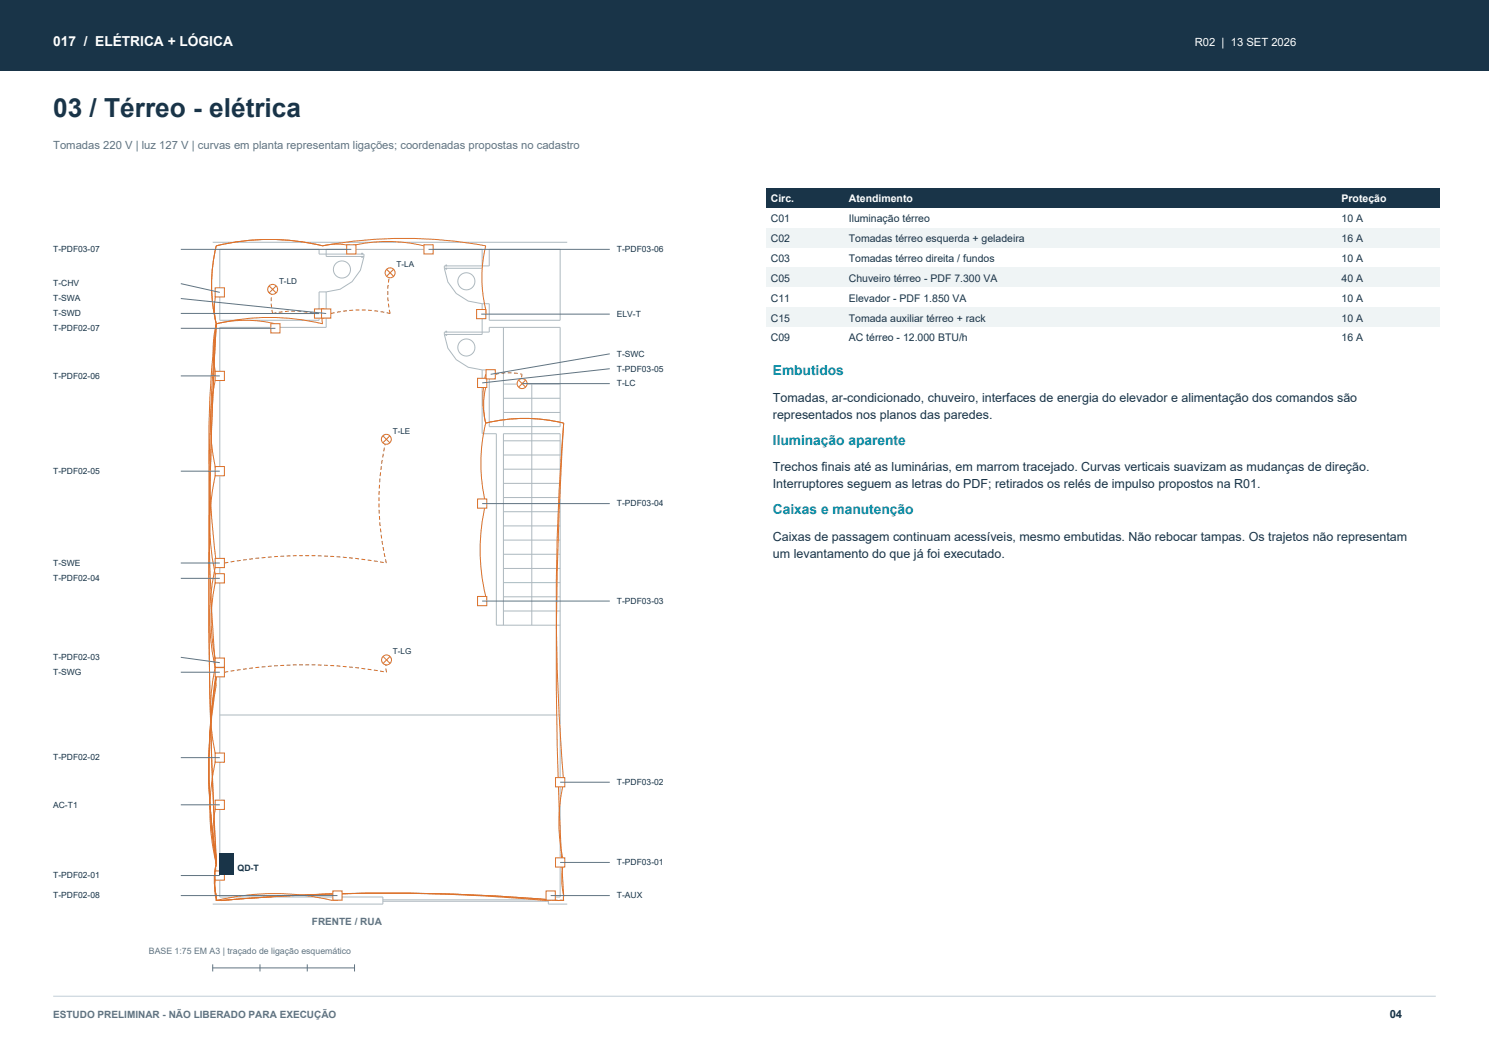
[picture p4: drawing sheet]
<svg xmlns="http://www.w3.org/2000/svg" width="420mm" height="297mm" viewBox="0 0 420 297" stroke-linecap="round" stroke-linejoin="round" font-family="sans-serif">
<defs><g id="words">
<text font-size="7.4" fill="#193448" x="15" y="33">03 / Térreo - elétrica</text>
<text font-size="3.9" fill="#fff" x="15" y="13">017 / ELÉTRICA + LÓGICA</text>
<g font-size="3.9" fill="#058ca5">
<text x="218" y="105.9">Embutidos</text>
<text x="218" y="125.4">Iluminação aparente</text>
<text x="218" y="145">Caixas e manutenção</text>
</g>
<g font-size="3.5" fill="#193448">
<text x="218" y="113.4">Tomadas, ar-condicionado, chuveiro, interfaces de energia do elevador e alimentação dos comandos são</text>
<text x="218" y="118.2">representados nos planos das paredes.</text>
<text x="218" y="133">Trechos finais até as luminárias, em marrom tracejado. Curvas verticais suavizam as mudanças de direção.</text>
<text x="218" y="137.7">Interruptores seguem as letras do PDF; retirados os relés de impulso propostos na R01.</text>
<text x="218" y="152.5">Caixas de passagem continuam acessíveis, mesmo embutidas. Não rebocar tampas. Os trajetos não representam</text>
<text x="218" y="157.2">um levantamento do que já foi executado.</text>
</g>
<text font-size="3.2" fill="#fff" x="337" y="13">R02 | 13 SET 2026</text>
<text font-size="3.2" fill="#607482" x="15" y="42">Tomadas 220 V | luz 127 V | curvas em planta representam ligações; coordenadas propostas no cadastro</text>
<text font-size="3.2" fill="#193448" x="392" y="287">04</text>
<g font-size="3" fill="#fff">
<text x="217.4" y="57">Circ.</text>
<text x="239.4" y="57">Atendimento</text>
<text x="378.4" y="57">Proteção</text>
</g>
<g font-size="3" fill="#193448">
<text x="217.4" y="62.6">C01</text>
<text x="239.4" y="62.6">Iluminação térreo</text>
<text x="378.4" y="62.6">10 A</text>
<text x="217.4" y="68.2">C02</text>
<text x="239.4" y="68.2">Tomadas térreo esquerda + geladeira</text>
<text x="378.4" y="68.2">16 A</text>
<text x="217.4" y="73.9">C03</text>
<text x="239.4" y="73.9">Tomadas térreo direita / fundos</text>
<text x="378.4" y="73.9">10 A</text>
<text x="217.4" y="79.5">C05</text>
<text x="239.4" y="79.5">Chuveiro térreo - PDF 7.300 VA</text>
<text x="378.4" y="79.5">40 A</text>
<text x="217.4" y="85.1">C11</text>
<text x="239.4" y="85.1">Elevador - PDF 1.850 VA</text>
<text x="378.4" y="85.1">10 A</text>
<text x="217.4" y="90.7">C15</text>
<text x="239.4" y="90.7">Tomada auxiliar térreo + rack</text>
<text x="378.4" y="90.7">10 A</text>
<text x="217.4" y="96.3">C09</text>
<text x="239.4" y="96.3">AC térreo - 12.000 BTU/h</text>
<text x="378.4" y="96.3">16 A</text>
</g>
<g font-size="2.8" fill="#607482">
<text x="88" y="261">FRENTE / RUA</text>
<text x="15" y="287">ESTUDO PRELIMINAR - NÃO LIBERADO PARA EXECUÇÃO</text>
</g>
<text font-size="2.5" fill="#193448" x="67" y="245.7">QD-T</text>
<text font-size="2.5" fill="#607482" x="42" y="269">BASE 1:75 EM A3 | traçado de ligação esquemático</text>
<g font-size="2.4" fill="#193448">
<text x="15" y="71.1">T-PDF03-07</text>
<text x="174" y="71.1">T-PDF03-06</text>
<text x="15" y="80.8">T-CHV</text>
<text x="15" y="89.2">T-SWD</text>
<text x="15" y="85">T-SWA</text>
<text x="174" y="89.4">ELV-T</text>
<text x="15" y="93.4">T-PDF02-07</text>
<text x="174" y="100.6">T-SWC</text>
<text x="15" y="106.8">T-PDF02-06</text>
<text x="174" y="104.8">T-PDF03-05</text>
<text x="174" y="109">T-LC</text>
<text x="15" y="133.7">T-PDF02-05</text>
<text x="174" y="142.8">T-PDF03-04</text>
<text x="15" y="159.6">T-SWE</text>
<text x="15" y="163.9">T-PDF02-04</text>
<text x="174" y="170.3">T-PDF03-03</text>
<text x="15" y="190.4">T-SWG</text>
<text x="15" y="186.2">T-PDF02-03</text>
<text x="15" y="214.5">T-PDF02-02</text>
<text x="174" y="221.4">T-PDF03-02</text>
<text x="15" y="227.8">AC-T1</text>
<text x="174" y="244.1">T-PDF03-01</text>
<text x="15" y="247.7">T-PDF02-01</text>
<text x="15" y="253.4">T-PDF02-08</text>
<text x="174" y="253.4">T-AUX</text>
</g>
<g font-size="2.3" fill="#193448">
<text x="111.8" y="75.3">T-LA</text>
<text x="78.7" y="80">T-LD</text>
<text x="110.8" y="122.3">T-LE</text>
<text x="110.8" y="184.5">T-LG</text>
</g>
</g></defs>
<path d="M0 0h420v20h-420z" fill-rule="evenodd" fill="#193448"/>
<path d="M15 281h390" fill="none" stroke="#cdd8df" stroke-width=".35"/>
<g fill="none" stroke="#acb9bf" stroke-width=".28">
<path d="M60 68.3h100M102.7 72.3a10.7 10.7 0 0 1-10.7 10M102.7 72.3v-.6h-12.7v-1.4h-28v20h28v-8h2M102.7 72.3h-10.7v-2h44v5.4h-10.7M125.3 75.7a10.7 10.7 0 0 0 10.7 10M125.3 75.7v-.7h12.7v-4.7h20v20h-20v-4.6h-2M92 82.3v10h-30v160.7h46v2h-48M125.3 94.3a10.7 10.7 0 0 0 10.7 10M125.3 94.3v-.6h12.7v-1.4h20v28h-20v-16h-2M136 85.7v8.6h-10.7M142 92.3v28M136 104.3v18h4v54h18"/>
<path d="M142 108.3h16M142 112.3h16M142 116.3h16M150 108.3v68M142 128.3h16M142 132.3h16M142 136.3h16M142 124.3h16M142 148.3h16M142 140.3h16M142 144.3h16M142 152.3h16"/>
<path d="M142 156.3h16M142 176.3v-54h16v130.7h-3.3v2h5.3M142 168.3h16M142 160.3h16M142 164.3h16M142 172.3h16M62 201.7h96M108 253.8h46.7M108 254.2h46.7"/>
<circle cx="96.5" cy="76" r="2.42"/>
<circle cx="102.1" cy="71.5" r=".13"/>
<circle cx="102.1" cy="72.5" r=".13"/>
<circle cx="125.9" cy="74.9" r=".13"/>
<circle cx="125.9" cy="75.8" r=".13"/>
<circle cx="131.5" cy="79.3" r="2.42"/>
<circle cx="125.9" cy="93.5" r=".13"/>
<circle cx="125.9" cy="94.5" r=".13"/>
<circle cx="131.5" cy="98" r="2.42"/>
</g>
<g fill="none" stroke="#dd722b" stroke-width=".28">
<path d="M91 69.3a63.4 63.4 0 0 0-30 0 46.5 46.5 0 0 0 0 22M91 69.3a17.1 17.1 0 0 1 8.1 0M91 69.3a127 127 0 0 1 46 0 39.4 39.4 0 0 0 .1 18.6l-.1 .7h-1.3M99.1 69.3a45.7 45.7 0 0 1 20.8 0h1v1M99.1 69.3v1M61 91.3a272 272 0 0 0 0 67.5M61 91.3a31.1 31.1 0 0 0 0 14.7M61 91.3a35.3 35.3 0 0 1 16.7 0v1.3M61 91.3a1382.3 1382.3 0 0 0 0 152.4M61 91.3a1384.4 1384.4 0 0 0-.1 151.1l.1 1.3M61 91.3a592.3 592.3 0 0 0 0 99.7M62 82.5h-1a18.7 18.7 0 0 0 0 8.8"/>
<path d="M90 88.4h1M91 88.4l-.2 1.5 .2 1.4a63.4 63.4 0 0 0-30 0M91 88.4h1M61 106a56.8 56.8 0 0 0 0 26.9M61 106h1M136 108h1l-.1 1a24.3 24.3 0 0 0 .1 10.3M137 119.3a46.5 46.5 0 0 1 22 0M137 119.3a48 48 0 0 0 0 22.7M138.4 105.6h-1.4a29.1 29.1 0 0 0 0 13.7M159 119.3a1059.3 1059.3 0 0 0 0 133.4M159 119.3a611.8 611.8 0 0 0 0 101.3M61 132.9a63.9 63.9 0 0 0 0 30.2"/>
<path d="M61 132.9h1M61 158.8a65.1 65.1 0 0 0 0 30.8M61 158.8h1M136 142h1M137 142a56.9 56.9 0 0 0 .1 26.9l-.1 .6h-1M61 163.1a50.3 50.3 0 0 0 0 23.8M61 163.1h1M61 189.6a175.1 175.1 0 0 0 0 54.1M61 189.6h1M61 186.9a56.6 56.6 0 0 0 0 26.8M61 186.9h1M61 191a157.9 157.9 0 0 0 0 51.3"/>
<path d="M61 191a166.2 166.2 0 0 0 0 52.7M61 191v2.1a140.5 140.5 0 0 0 0 48.4v2.2M61 213.7a63.3 63.3 0 0 0 0 30M61 213.7h1M62 227h-1a32.4 32.4 0 0 0 0 15.3M158 220.6h1M159 220.6a47.8 47.8 0 0 0 0 22.7M61 243.7a20.8 20.8 0 0 0 .1 9.6l-.1 .7M61 246.9a14.9 14.9 0 0 0 0 7.1M61 243.7l-.2 1.6 .2 1.6M61 246.9h1M61 254h1.3"/>
<path d="M61 242.3v1.4M95.2 252.6v1.4l-1-.1a72.2 72.2 0 0 0-33.2 .1M155.3 252.6v1.4a518.7 518.7 0 0 0-93 0M158 243.3h1M159 252.7v1.3a560.2 560.2 0 0 0-96.7 0M159 243.3a19.9 19.9 0 0 0 0 9.4"/>
</g>
<g fill="none" stroke="#985b30" stroke-width=".28" stroke-dasharray="1.1 .7" stroke-linecap="butt">
<path d="M76.9 88.4a24.9 24.9 0 0 1 11.8 0M76.9 88.4a14.4 14.4 0 0 1 0-6.8M90 88.4h-1.3M92 88.4h1.3M93.3 88.4a35.3 35.3 0 0 1 16.7 0M110 88.4a24.3 24.3 0 0 1 0-11.5M138.4 105.6h1.3M139.7 105.6a15.9 15.9 0 0 1 7.6 0M147.3 108.2l-.2-1.1 .2-1.5M62 158.8h1.3M63.3 158.8a125 125 0 0 1 45.7 0M109 158.8a73.7 73.7 0 0 1 0-34.9"/>
<path d="M62 189.6h1.3M63.3 189.6a125.3 125.3 0 0 1 45.7 0M109 189.6l-.2-1.7 .2-1.8"/>
</g>
<g fill="#fff" stroke="#dd722b" stroke-width=".28">
<path d="M60.7 245.6h2.6v2.6h-2.6z" fill-rule="evenodd"/>
<path d="M60.7 212.4h2.6v2.6h-2.6z" fill-rule="evenodd"/>
<path d="M60.7 185.6h2.6v2.6h-2.6z" fill-rule="evenodd"/>
<path d="M60.7 161.8h2.6v2.6h-2.6z" fill-rule="evenodd"/>
<path d="M60.7 131.6h2.6v2.6h-2.6z" fill-rule="evenodd"/>
<path d="M60.7 104.7h2.6v2.6h-2.6z" fill-rule="evenodd"/>
<path d="M76.4 91.3h2.6v2.6h-2.6z" fill-rule="evenodd"/>
<path d="M93.9 251.3h2.6v2.6h-2.6z" fill-rule="evenodd"/>
<path d="M156.7 242h2.6v2.6h-2.6z" fill-rule="evenodd"/>
<path d="M156.7 219.3h2.6v2.6h-2.6z" fill-rule="evenodd"/>
<path d="M134.7 168.2h2.6v2.6h-2.6z" fill-rule="evenodd"/>
<path d="M134.7 140.7h2.6v2.6h-2.6z" fill-rule="evenodd"/>
<path d="M134.7 106.7h2.6v2.6h-2.6z" fill-rule="evenodd"/>
<path d="M119.6 69h2.6v2.6h-2.6z" fill-rule="evenodd"/>
<path d="M97.8 69h2.6v2.6h-2.6z" fill-rule="evenodd"/>
<circle cx="76.9" cy="81.6" r="1.4"/>
</g>
<path d="M75.9 80.6l2 2M77.9 80.6l-2 2" fill="none" stroke="#dd722b" stroke-width=".28"/>
<circle cx="147.3" cy="108.2" r="1.4" fill="#fff" stroke="#dd722b" stroke-width=".28"/>
<path d="M146.3 107.2l2 2M148.3 107.2l-2 2" fill="none" stroke="#dd722b" stroke-width=".28"/>
<circle cx="110" cy="76.9" r="1.4" fill="#fff" stroke="#dd722b" stroke-width=".28"/>
<path d="M109 75.9l2 2M111 75.9l-2 2" fill="none" stroke="#dd722b" stroke-width=".28"/>
<circle cx="109" cy="123.9" r="1.4" fill="#fff" stroke="#dd722b" stroke-width=".28"/>
<path d="M108 122.9l2 2M110 122.9l-2 2" fill="none" stroke="#dd722b" stroke-width=".28"/>
<circle cx="109" cy="186.1" r="1.4" fill="#fff" stroke="#dd722b" stroke-width=".28"/>
<path d="M108 185.1l2 2M110 185.1l-2 2" fill="none" stroke="#dd722b" stroke-width=".28"/>
<g fill="#fff" stroke="#dd722b" stroke-width=".28">
<path d="M88.7 87.1h2.6v2.6h-2.6z" fill-rule="evenodd"/>
<path d="M90.7 87.1h2.6v2.6h-2.6z" fill-rule="evenodd"/>
<path d="M137.1 104.3h2.6v2.6h-2.6z" fill-rule="evenodd"/>
<path d="M60.7 157.5h2.6v2.6h-2.6z" fill-rule="evenodd"/>
<path d="M60.7 188.3h2.6v2.6h-2.6z" fill-rule="evenodd"/>
<path d="M60.7 81.2h2.6v2.6h-2.6z" fill-rule="evenodd"/>
<path d="M134.4 87.3h2.6v2.6h-2.6z" fill-rule="evenodd"/>
<path d="M154 251.3h2.6v2.6h-2.6z" fill-rule="evenodd"/>
<path d="M60.7 225.7h2.6v2.6h-2.6z" fill-rule="evenodd"/>
</g>
<g fill="none" stroke="#607482" stroke-width=".28">
<path d="M51 70.3h48.1M120.9 70.3h51.1M51 92.6h26.7M51 88.4h39M51 84.2l41 4.2M51 80l11 2.5M135.7 88.6h36.3M172 99.8l-33.6 5.8M51 106h11M147.3 108.2h24.7M172 104l-36 4M51 132.9h11"/>
<path d="M51 158.8h11M136 142h36M51 163.1h11M136 169.5h36M51 189.6h11M51 185.4l11 1.5M51 213.7h11M51 227h11M158 220.6h14M51 252.6h44.2M51 246.9h11M155.3 252.6h16.7"/>
<path d="M158 243.3h14"/>
</g>
<path d="M62 240.7h4v6h-4z" fill-rule="evenodd" fill="#193448"/>
<path d="M60 272v2M60 273h40M73.3 272v2M86.7 272v2M100 272v2" fill="none" stroke="#607482" stroke-width=".28"/>
<path d="M216 53h190v5.6h-190z" fill-rule="evenodd" fill="#193448"/>
<path d="M216 58.6h190v5.6h-190z" fill-rule="evenodd" fill="#fff"/>
<path d="M216 64.2h190v5.6h-190z" fill-rule="evenodd" fill="#eff4f5"/>
<path d="M216 69.8h190v5.7h-190z" fill-rule="evenodd" fill="#fff"/>
<path d="M216 75.5h190v5.6h-190z" fill-rule="evenodd" fill="#eff4f5"/>
<path d="M216 81.1h190v5.6h-190z" fill-rule="evenodd" fill="#fff"/>
<path d="M216 86.7h190v5.6h-190z" fill-rule="evenodd" fill="#eff4f5"/>
<path d="M216 92.3h190v5.6h-190z" fill-rule="evenodd" fill="#fff"/>
<use href="#words"/>
</svg>
